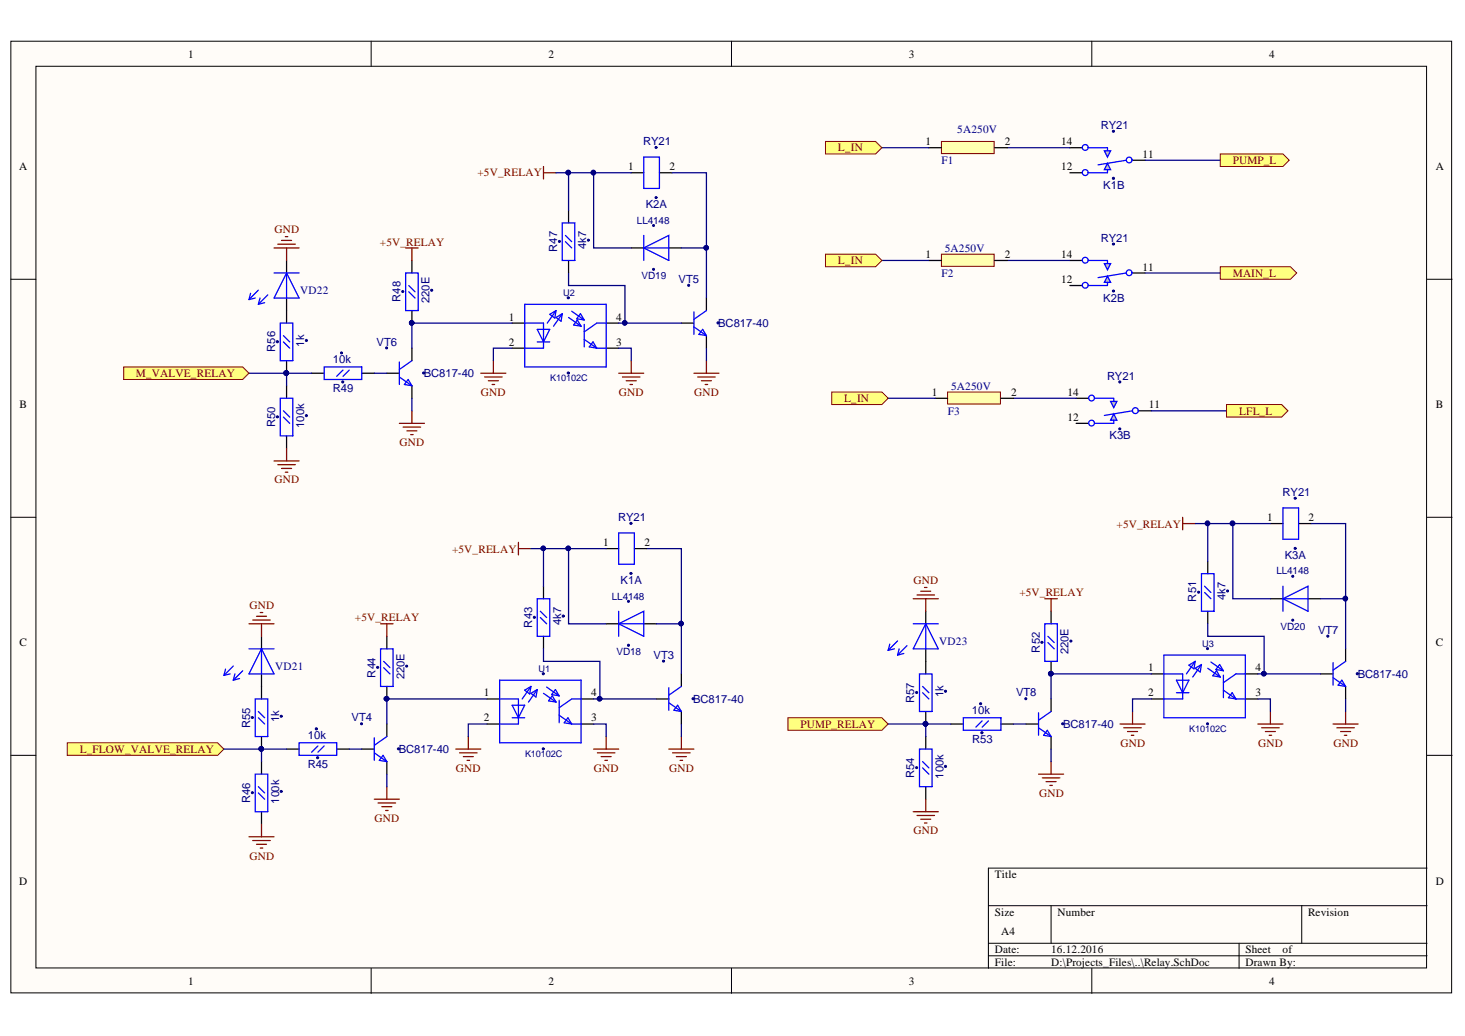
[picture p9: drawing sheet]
<svg xmlns="http://www.w3.org/2000/svg" width="297mm" height="210mm" viewBox="0 0 297 210" stroke-linecap="round" stroke-linejoin="round" font-family="sans-serif">
<defs><g id="words">
<g font-size="2.3">
<text x="38.1" y="11.7">1</text>
<text x="111.2" y="11.7">2</text>
<text x="184.3" y="11.7">3</text>
<text x="257.4" y="11.7">4</text>
<text x="187.7" y="29.4">1</text>
<text x="203.7" y="29.4">2</text>
<text x="215.2" y="29.4">14</text>
<text x="3.9" y="34.5">A</text>
<text x="127.4" y="34.5">1</text>
<text x="135.7" y="34.5">2</text>
<text x="215.2" y="34.5">12</text>
<text x="231.6" y="31.9">11</text>
<text x="291.1" y="34.5">A</text>
<text x="187.7" y="52.3">1</text>
<text x="203.7" y="52.3">2</text>
<text x="215.2" y="52.3">14</text>
<text x="215.2" y="57.4">12</text>
<text x="231.6" y="54.8">11</text>
<text x="103.2" y="65">1</text>
<text x="124.9" y="65">4</text>
<text x="103.2" y="70.1">2</text>
<text x="124.9" y="70.1">3</text>
<text x="4" y="82.7">B</text>
<text x="188.9" y="80.2">1</text>
<text x="205" y="80.2">2</text>
<text x="216.4" y="80.2">14</text>
<text x="232.9" y="82.7">11</text>
<text x="291.1" y="82.7">B</text>
<text x="216.4" y="85.3">12</text>
<text x="256.9" y="105.6">1</text>
<text x="265.3" y="105.6">2</text>
<text x="122.3" y="110.7">1</text>
<text x="130.7" y="110.7">2</text>
<text x="4" y="131">C</text>
<text x="291.1" y="131">C</text>
<text x="232.8" y="136">1</text>
<text x="254.6" y="136">4</text>
<text x="98.1" y="141.1">1</text>
<text x="119.8" y="141.1">4</text>
<text x="232.8" y="141.1">2</text>
<text x="254.6" y="141.1">3</text>
<text x="98.1" y="146.2">2</text>
<text x="119.8" y="146.2">3</text>
<text x="3.9" y="179.2">D</text>
<text x="201.7" y="177.9">Title</text>
<text x="291.1" y="179.2">D</text>
<text x="201.7" y="185.6">Size</text>
<text x="214.4" y="185.6">Number</text>
<text x="265.2" y="185.6">Revision</text>
<text x="203" y="189.4">A4</text>
<text x="201.7" y="193.2">Date:</text>
<text x="201.7" y="195.7">File:</text>
<text x="213.1" y="193.2">16.12.2016</text>
<text x="213.1" y="195.7">D:\Projects_Files\..\Relay.SchDoc</text>
<text x="252.5" y="193.2">Sheet</text>
<text x="252.5" y="195.7">Drawn By:</text>
<text x="260.1" y="193.2">of</text>
<text x="38.1" y="199.5">1</text>
<text x="111.2" y="199.5">2</text>
<text x="184.3" y="199.5">3</text>
<text x="257.4" y="199.5">4</text>
</g>
<g font-size="2.3" fill="#000080">
<text x="130.4" y="29.4">RY21</text>
<text x="194.1" y="26.9">5A250V</text>
<text x="223.2" y="26.2">RY21</text>
<text x="190.9" y="33.2">F1</text>
<text x="223.7" y="38.2">K1B</text>
<text x="130.9" y="42.2">K2A</text>
<text x="113" y="51" transform="rotate(-90 113 51)">R47</text>
<text x="118.8" y="50.5" transform="rotate(-90 118.8 50.5)">4k7</text>
<text x="191.6" y="51">5A250V</text>
<text x="223.2" y="49">RY21</text>
<text x="60.9" y="59.7">VD22</text>
<text x="137.6" y="57.4">VT5</text>
<text x="190.9" y="56.1">F2</text>
<text x="81.2" y="61.2" transform="rotate(-90 81.2 61.2)">R48</text>
<text x="87.1" y="61.4" transform="rotate(-90 87.1 61.4)">220E</text>
<text x="223.7" y="61.1">K2B</text>
<text x="55.8" y="71.3" transform="rotate(-90 55.8 71.3)">R56</text>
<text x="61.7" y="70.2" transform="rotate(-90 61.7 70.2)">1k</text>
<text x="76.4" y="70.1">VT6</text>
<text x="145.6" y="66.2">BC817-40</text>
<text x="67.5" y="73.6">10k</text>
<text x="85.9" y="76.4">BC817-40</text>
<text x="224.5" y="77">RY21</text>
<text x="67.5" y="79.5">R49</text>
<text x="192.1" y="84">F3</text>
<text x="192.8" y="78.9">5A250V</text>
<text x="55.8" y="86.5" transform="rotate(-90 55.8 86.5)">R50</text>
<text x="61.7" y="86.7" transform="rotate(-90 61.7 86.7)">100k</text>
<text x="225" y="89">K3B</text>
<text x="260.1" y="100.6">RY21</text>
<text x="125.3" y="105.6">RY21</text>
<text x="260.5" y="113.2">K3A</text>
<text x="125.8" y="118.3">K1A</text>
<text x="242.6" y="121.9" transform="rotate(-90 242.6 121.9)">R51</text>
<text x="248.5" y="121.6" transform="rotate(-90 248.5 121.6)">4k7</text>
<text x="107.9" y="127.2" transform="rotate(-90 107.9 127.2)">R43</text>
<text x="113.7" y="126.7" transform="rotate(-90 113.7 126.7)">4k7</text>
<text x="190.5" y="130.7">VD23</text>
<text x="267.2" y="128.4">VT7</text>
<text x="55.8" y="135.8">VD21</text>
<text x="76.1" y="137.3" transform="rotate(-90 76.1 137.3)">R44</text>
<text x="82" y="137.6" transform="rotate(-90 82 137.6)">220E</text>
<text x="132.5" y="133.5">VT3</text>
<text x="210.8" y="132.2" transform="rotate(-90 210.8 132.2)">R52</text>
<text x="216.7" y="132.5" transform="rotate(-90 216.7 132.5)">220E</text>
<text x="275.3" y="137.3">BC817-40</text>
<text x="140.6" y="142.4">BC817-40</text>
<text x="185.4" y="142.4" transform="rotate(-90 185.4 142.4)">R57</text>
<text x="191.3" y="141.3" transform="rotate(-90 191.3 141.3)">1k</text>
<text x="206" y="141.1">VT8</text>
<text x="50.7" y="147.4" transform="rotate(-90 50.7 147.4)">R55</text>
<text x="56.6" y="146.3" transform="rotate(-90 56.6 146.3)">1k</text>
<text x="62.4" y="149.7">10k</text>
<text x="71.3" y="146.2">VT4</text>
<text x="197.1" y="144.7">10k</text>
<text x="215.6" y="147.4">BC817-40</text>
<text x="62.4" y="155.6">R45</text>
<text x="80.9" y="152.5">BC817-40</text>
<text x="197.1" y="150.6">R53</text>
<text x="185.4" y="157.6" transform="rotate(-90 185.4 157.6)">R54</text>
<text x="191.3" y="157.8" transform="rotate(-90 191.3 157.8)">100k</text>
<text x="50.7" y="162.7" transform="rotate(-90 50.7 162.7)">R46</text>
<text x="56.6" y="162.8" transform="rotate(-90 56.6 162.8)">100k</text>
</g>
<g font-size="2.3" fill="#800000">
<text x="96.8" y="35.7">+5V_RELAY</text>
<text x="169.9" y="30.7">L_IN</text>
<text x="250" y="33.2">PUMP_L</text>
<text x="55.6" y="47.2">GND</text>
<text x="77" y="49.8">+5V_RELAY</text>
<text x="169.9" y="53.6">L_IN</text>
<text x="250" y="56.1">MAIN_L</text>
<text x="27.6" y="76.4">M_VALVE_RELAY</text>
<text x="97.5" y="80.2">GND</text>
<text x="125.5" y="80.2">GND</text>
<text x="140.7" y="80.2">GND</text>
<text x="171.2" y="81.5">L_IN</text>
<text x="251.3" y="84">LFL_L</text>
<text x="81" y="90.3">GND</text>
<text x="55.6" y="97.9">GND</text>
<text x="226.4" y="106.9">+5V_RELAY</text>
<text x="91.7" y="112">+5V_RELAY</text>
<text x="185.2" y="118.3">GND</text>
<text x="50.6" y="123.4">GND</text>
<text x="72" y="125.9">+5V_RELAY</text>
<text x="206.7" y="120.8">+5V_RELAY</text>
<text x="162.3" y="147.4">PUMP_RELAY</text>
<text x="16.2" y="152.5">L_FLOW_VALVE_RELAY</text>
<text x="227.2" y="151.2">GND</text>
<text x="255.1" y="151.2">GND</text>
<text x="270.4" y="151.2">GND</text>
<text x="92.4" y="156.3">GND</text>
<text x="120.4" y="156.3">GND</text>
<text x="135.7" y="156.3">GND</text>
<text x="210.7" y="161.4">GND</text>
<text x="75.9" y="166.5">GND</text>
<text x="185.2" y="169.1">GND</text>
<text x="50.6" y="174.1">GND</text>
</g>
<g font-size="2" fill="#000080">
<text x="129.1" y="45.3">LL4148</text>
<text x="130.1" y="56.4">VD19</text>
<text x="258.8" y="116.4">LL4148</text>
<text x="124.1" y="121.5">LL4148</text>
<text x="259.6" y="127.6">VD20</text>
<text x="125" y="132.7">VD18</text>
</g>
<g font-size="1.9" fill="#000080">
<text x="114.2" y="60">U2</text>
<text x="111.6" y="77.2">K10102C</text>
<text x="243.7" y="131.1">U3</text>
<text x="109.2" y="136.1">U1</text>
<text x="241.1" y="148.4">K10102C</text>
<text x="106.5" y="153.4">K10102C</text>
</g>
</g></defs>
<g fill="#fffcf8" stroke="#000" stroke-width=".2">
<path d="M2.2 8.4h292.1v192.8h-292.1z"/>
<path d="M7.3 13.4h281.9v182.7h-281.9z"/>
</g>
<g fill="none" stroke="#000" stroke-width=".2">
<path d="M75.3 8.4v5M148.3 8.4v5M221.4 8.4v5M2.2 56.6h5.1M289.3 56.6h5.1M2.2 104.8h5.1M289.3 104.8h5.1M2.2 153h5.1M289.3 153h5.1M289.3 175.9h-88.9v20.3M75.3 196.2v5.1M148.3 196.2v5.1"/>
<path d="M200.4 183.5h88.9M200.4 191.1h88.9M200.4 193.7h88.9M213.1 183.5v7.6M221.4 196.2v5.1M251.2 191.1v5.1M263.9 183.5v7.6"/>
</g>
<path d="M216.9 35h2.6M216.9 29.9h2.6M229.6 32.5h2.6" fill="none" stroke="#000" stroke-width=".25"/>
<g fill="none" stroke="#00f" stroke-width=".25">
<circle cx="220" cy="35" r=".6"/>
<circle cx="220" cy="29.9" r=".59"/>
</g>
<path d="M224.5 33.1l.7 1.3h-1.3z" fill="#c0c0c0"/>
<path d="M224.5 33.1l.7 1.3h-1.3zM224.5 29.9v.7M224.5 34.4v.6" fill="none" stroke="#00f" stroke-width=".25"/>
<path d="M223.9 30.6h1.3l-.7 1.2z" fill="#c0c0c0"/>
<g fill="none" stroke="#00f" stroke-width=".25">
<path d="M220.7 35h3.8M220.7 29.9h3.8M223.9 30.6h1.3l-.7 1.2zM228.4 32.5l-5.8 .9"/>
<circle cx="228.9" cy="32.4" r=".58"/>
</g>
<g fill="#000080" stroke="#000080" stroke-width=".2">
<circle cx="225.8" cy="36.1" r=".22"/>
<circle cx="225.8" cy="26.6" r=".21"/>
</g>
<path d="M204.2 29.9h12.7M232.2 32.5h15.2" fill="none" stroke="#000080" stroke-width=".25"/>
<path d="M247.4 31.2h12.7l1.3 1.3-1.3 1.2h-12.7z" fill-rule="evenodd" fill="#ffff80" stroke="#800000" stroke-width=".2"/>
<path d="M190.9 28.7h10.7v2.4h-10.7z" fill="#ffffb0" stroke="#800000" stroke-width=".2"/>
<path d="M188.3 29.9h2.6M201.7 29.9h2.5M216.9 57.8h2.6M216.9 52.8h2.6M229.6 55.3h2.6" fill="none" stroke="#000" stroke-width=".25"/>
<path d="M178.8 29.9h9.5" fill="none" stroke="#000080" stroke-width=".25"/>
<g fill="none" stroke="#00f" stroke-width=".25">
<circle cx="220" cy="52.7" r=".59"/>
<circle cx="220" cy="57.8" r=".59"/>
</g>
<path d="M224.5 55.9l.7 1.3h-1.3z" fill="#c0c0c0"/>
<path d="M224.5 55.9l.7 1.3h-1.3zM224.5 52.8v.6M224.5 57.2v.6" fill="none" stroke="#00f" stroke-width=".25"/>
<path d="M223.9 53.4h1.3l-.7 1.3z" fill="#c0c0c0"/>
<g fill="none" stroke="#00f" stroke-width=".25">
<path d="M220.7 57.8h3.8M220.7 52.8h3.8M223.9 53.4h1.3l-.7 1.3zM228.4 55.3l-5.8 1"/>
<circle cx="228.9" cy="55.3" r=".58"/>
</g>
<g fill="#000080" stroke="#000080" stroke-width=".2">
<circle cx="225.8" cy="59" r=".21"/>
<circle cx="225.8" cy="49.4" r=".21"/>
</g>
<path d="M204.2 52.8h12.7M232.2 55.3h15.2" fill="none" stroke="#000080" stroke-width=".25"/>
<path d="M190.9 51.5h10.7v2.5h-10.7z" fill="#ffffb0" stroke="#800000" stroke-width=".2"/>
<path d="M188.3 52.8h2.6M201.7 52.8h2.5M218.2 85.8h2.5M218.2 80.7h2.5M230.9 83.2h2.5" fill="none" stroke="#000" stroke-width=".25"/>
<path d="M178.8 52.8h9.5" fill="none" stroke="#000080" stroke-width=".25"/>
<g fill="none" stroke="#00f" stroke-width=".25">
<circle cx="221.3" cy="80.6" r=".58"/>
<circle cx="221.3" cy="85.7" r=".58"/>
</g>
<path d="M225.8 83.9l.7 1.2h-1.3z" fill="#c0c0c0"/>
<path d="M225.8 83.9l.7 1.2h-1.3zM225.8 80.7v.6M225.8 85.1v.7" fill="none" stroke="#00f" stroke-width=".25"/>
<path d="M225.2 81.3h1.3l-.7 1.3z" fill="#c0c0c0"/>
<g fill="none" stroke="#00f" stroke-width=".25">
<path d="M222 85.8h3.8M222 80.7h3.8M225.2 81.3h1.3l-.7 1.3zM229.6 83.2l-5.7 1"/>
<circle cx="230.2" cy="83.2" r=".6"/>
</g>
<g fill="#000080" stroke="#000080" stroke-width=".2">
<circle cx="227" cy="86.9" r=".2"/>
<circle cx="227" cy="77.4" r=".21"/>
</g>
<path d="M205.5 80.7h12.7M233.4 83.2h15.3" fill="none" stroke="#000080" stroke-width=".25"/>
<path d="M192.1 79.4h10.7v2.5h-10.7z" fill="#ffffb0" stroke="#800000" stroke-width=".2"/>
<path d="M189.6 80.7h2.5M202.9 80.7h2.6" fill="none" stroke="#000" stroke-width=".25"/>
<path d="M180.1 80.7h9.5" fill="none" stroke="#000080" stroke-width=".25"/>
<g fill="#ffff80" stroke="#800000" stroke-width=".2">
<path d="M167.4 28.7h10.1l1.3 1.2-1.3 1.3h-10.1z" fill-rule="evenodd"/>
<path d="M167.4 51.5h10.1l1.3 1.3-1.3 1.2h-10.1z" fill-rule="evenodd"/>
<path d="M168.6 79.4h10.2l1.3 1.3-1.3 1.3h-10.2z" fill-rule="evenodd"/>
</g>
<g fill="none" stroke="#000" stroke-width=".25">
<path d="M128 35h2.5M133.7 35h2.5M83.5 52.8v2.5M115.3 42.6v2.6M115.3 52.8v2.5M128 50.2h2.5M135.6 50.2h2.5M58.1 78.2v2.5M63.2 75.6h2.5M73.4 75.6h2.5M78.4 75.6h2.6M83.5 62.9v2.6"/>
<path d="M83.5 70.5v2.6M83.5 78.2v2.5M103.8 65.5h2.6M103.8 70.5h2.6M122.9 65.5h2.5M122.9 70.5h2.5M138.1 65.5h2.6M143.2 60.4v2.5M143.2 68v2.5M58.1 88.3v2.5"/>
</g>
<g fill="none" stroke="#00f" stroke-width=".25">
<path d="M130.5 31.8h3.2v6.4h-3.2zM82.2 55.3h2.6v7.6h-2.6zM82.9 59.1l1.3 1.3M82.9 57.8l1.3 1.3M114 45.2h2.5v7.6h-2.5zM114.6 49l1.3 1.2M114.6 47.7l1.3 1.3M130.5 50.2l5.1-2.5v5.1zM130.5 47.7v5.1M130.5 50.2h5.1M65.7 74.3h7.7v2.6h-7.7zM69.5 75l-1.2 1.3"/>
<path d="M70.8 75l-1.3 1.3M81 76.4l2.5 1.8M81 73.3v4.6M82.8 76.9l.7 1.3-1.5-.3zM83.5 73.1l-2.5 1.8M106.4 65.5h3.8v5h-3.8M106.4 61.7h16.5v12.6h-16.5zM108.9 69.3h2.6M108.9 66.7h2.6l-1.3 2.6zM111.5 63.7l1.2-.8-.2 1.5zM112.7 64.3l1.3-.7-.2 1.5zM112.7 62.9l-1.7 2.6"/>
<path d="M114 63.6l-1.8 2.5M115.3 64.3l2.5 1.8M115.9 63.1l2.6 1.7M117.1 64.8l.7 1.3-1.5-.3zM117.7 63.6l.8 1.2-1.6-.2zM118.5 68.8l2.5 1.7M118.5 65.7v4.6M120.2 69.3l.8 1.2-1.5-.2zM121 70.5h1.9M122.9 65.5h-1.9l-2.5 1.7M140.7 66.2l2.5 1.8M140.7 63.2v4.5"/>
<path d="M142.5 66.7l.7 1.3-1.5-.3zM143.2 62.9l-2.5 1.8M56.8 80.7h2.6v7.6h-2.6zM57.5 84.5l1.2 1.3M57.5 83.2l1.2 1.3"/>
</g>
<g fill="#000080" stroke="#000080" stroke-width=".2">
<circle cx="133" cy="40" r=".2"/>
<circle cx="133" cy="29.9" r=".2"/>
<circle cx="132.5" cy="54.6" r=".2"/>
<circle cx="132.5" cy="45.7" r=".2"/>
<circle cx="120.3" cy="35" r=".46"/>
<circle cx="143.2" cy="50.2" r=".46"/>
<circle cx="139.6" cy="57.8" r=".21"/>
<circle cx="145.6" cy="65.4" r=".22"/>
<circle cx="113.4" cy="48.9" r=".2"/>
<circle cx="119.3" cy="48.7" r=".2"/>
<circle cx="56.2" cy="84.4" r=".21"/>
<circle cx="62.1" cy="84.2" r=".21"/>
<circle cx="115.2" cy="60.3" r=".21"/>
<circle cx="115.2" cy="75.6" r=".21"/>
<circle cx="115.2" cy="35" r=".47"/>
<circle cx="126.7" cy="65.4" r=".46"/>
<circle cx="78.4" cy="70.5" r=".2"/>
<circle cx="85.9" cy="75.6" r=".2"/>
<circle cx="69.5" cy="77.4" r=".21"/>
<circle cx="69.2" cy="71.5" r=".2"/>
<circle cx="58" cy="75.6" r=".47"/>
<circle cx="83.5" cy="65.4" r=".46"/>
<circle cx="81.7" cy="59.1" r=".2"/>
<circle cx="87.5" cy="58.8" r=".21"/>
</g>
<g fill="none" stroke="#000080" stroke-width=".25">
<path d="M112.7 35h2.6v7.6M115.3 35h5.1M128 35h-7.6v15.2h7.6M136.2 35h7v15.2h-5.1M115.3 55.3v2.5h11.4v7.7M143.2 50.2v10.2M50.5 75.6h7.6M63.2 75.6h-5.1v2.6M75.9 75.6h2.5M103.8 70.5h-3.8v2.6M103.8 65.5h-20.3v5M125.4 65.5h12.7"/>
<path d="M125.4 70.5h2.6v2.6M143.2 70.5v2.6M83.5 80.7v2.5"/>
</g>
<g fill="none" stroke="#800000" stroke-width=".25">
<path d="M110.2 33.7v2.6M110.2 35h2.5M82.2 50.2h2.6M83.5 50.2v2.6M97.5 75.6h5.1M98.3 76.4h3.5M99 77.1h2M99.8 77.9h.5M100 73.1v2.5M125.4 75.6h5.1M126.2 76.4h3.6M127 77.1h2"/>
<path d="M127.7 77.9h.5M128 73.1v2.5M140.7 75.6h5.1M141.5 76.4h3.5M142.2 77.1h2M143 77.9h.5M143.2 73.1v2.5M55.6 93.4h5M56.3 94.1h3.6M57.1 94.9h2M57.8 95.7h.6M58.1 90.8v2.6"/>
<path d="M81 85.8h5.1M81.7 86.5h3.6M82.5 87.3h2M83.3 88.1h.5M83.5 83.2v2.6"/>
</g>
<path d="M25.1 74.3h24.1l1.3 1.3-1.3 1.3h-24.1z" fill-rule="evenodd" fill="#ffff80" stroke="#800000" stroke-width=".2"/>
<path d="M58.1 52.8v2.5M58.1 60.4v5.1M58.1 73.1v2.5M110.2 118.8v2.5M122.9 111.2h2.5M128.6 111.2h2.6M110.2 128.9v2.6M122.9 126.4h2.5M130.5 126.4h2.6M138.1 136.5v2.6M133.1 141.6h2.5M138.1 144.2v2.5" fill="none" stroke="#000" stroke-width=".25"/>
<g fill="#000080" stroke="#000080" stroke-width=".2">
<circle cx="58" cy="75.6" r=".47"/>
<circle cx="56.2" cy="69.2" r=".22"/>
<circle cx="62.1" cy="69" r=".21"/>
<circle cx="127.9" cy="116.2" r=".21"/>
<circle cx="127.9" cy="106" r=".22"/>
<circle cx="127.4" cy="130.7" r=".21"/>
<circle cx="127.4" cy="121.8" r=".2"/>
<circle cx="115.2" cy="111.1" r=".46"/>
<circle cx="138.1" cy="126.3" r=".46"/>
<circle cx="134.5" cy="133.9" r=".21"/>
<circle cx="140.5" cy="141.6" r=".2"/>
<circle cx="108.3" cy="125.1" r=".21"/>
<circle cx="114.2" cy="124.8" r=".22"/>
</g>
<g fill="none" stroke="#00f" stroke-width=".25">
<path d="M50.8 59.4l-.3 1.3M52.4 58.8l-1.9 1.9M54.3 59.8l-1.9 1.9M55.6 55.3h5M58.1 55.3l2.5 5.1h-5zM58.1 55.3v5.1M51.8 60.4l-1.3 .3M52.7 60.4l-.3 1.3M53.7 61.3l-1.3 .4M56.8 65.5h2.6v7.6h-2.6zM57.5 69.3l1.2 1.2M57.5 68l1.2 1.3"/>
<path d="M125.4 108h3.2v6.3h-3.2zM108.9 121.3h2.6v7.6h-2.6zM109.6 125.1l1.2 1.3M109.6 123.8l1.2 1.3M125.4 126.4l5.1-2.6v5.1zM125.4 123.8v5.1M125.4 126.4h5.1M135.6 139.3v4.6M138.1 139.1l-2.5 1.8M135.6 142.4l2.5 1.8M137.4 142.9l.7 1.3-1.5-.3z"/>
</g>
<path d="M55.6 50.2h5M56.3 49.5h3.6M57.1 48.7h2M57.8 48h.6M58.1 50.2v2.6M105.1 109.9v2.5M105.1 111.2h2.6M135.6 151.8h5.1M136.4 152.5h3.5M137.1 153.3h2.1M137.9 154.1h.5M138.1 149.2v2.6" fill="none" stroke="#800000" stroke-width=".25"/>
<path d="M122.9 111.2h-7.6v15.2h7.6M131.2 111.2h6.9v15.2h-5M138.1 126.4v10.1M138.1 146.7v2.5" fill="none" stroke="#000080" stroke-width=".25"/>
<path d="M13.6 150.5h30.5l1.3 1.3-1.3 1.2h-30.5z" fill-rule="evenodd" fill="#ffff80" stroke="#800000" stroke-width=".2"/>
<g fill="none" stroke="#000" stroke-width=".25">
<path d="M244.9 113.7v2.5M257.6 106.1h2.5M263.3 106.1h2.5M53 128.9v2.6M53 136.5v5.1M78.4 128.9v2.6M78.4 139.1v2.5M213.1 123.8v2.6M213.1 134v2.5M233.4 136.5h2.6M244.9 123.8v2.6M252.5 136.5h2.5"/>
<path d="M257.6 121.3h2.5M265.2 121.3h2.5M267.7 136.5h2.6M272.8 131.5v2.5M272.8 139.1v2.5M53 149.2v2.6M53 154.3v2.5M58.1 151.8h2.5M68.3 151.8h2.5M73.4 151.8h2.5M78.4 146.7v2.5M78.4 154.3v2.5"/>
<path d="M98.8 141.6h2.5M98.8 146.7h2.5M117.8 141.6h2.6M117.8 146.7h2.6M187.7 149.2v2.6M187.7 159.4v2.5M192.8 146.7h2.5M202.9 146.7h2.6M208 146.7h2.6M213.1 141.6v2.6M213.1 149.2v2.6M233.4 141.6h2.6"/>
<path d="M252.5 141.6h2.5M53 164.5v2.5"/>
</g>
<g fill="none" stroke="#00f" stroke-width=".25">
<path d="M243.6 116.2h2.5v7.6h-2.5zM244.2 118.8l1.3 1.2M260.1 102.9h3.2v6.4h-3.2zM260.1 118.8v5M45.7 135.6l-.3 1.2M46.7 136.5l-1.3 .3M47.3 134.9l-1.9 1.9M47.6 136.5l-.3 1.3M48.6 137.5l-1.3 .3M49.2 135.9l-1.9 1.9M50.5 131.5h5.1M53 131.5l2.6 5h-5.1z"/>
<path d="M53 131.5v5M77.2 131.5h2.5v7.6h-2.5zM77.8 135.3l1.3 1.2M77.8 134l1.3 1.3M101.3 137.8h16.5v12.7h-16.5zM106.4 139.8l1.3-.7-.3 1.5zM107.7 139.1l-1.8 2.5M108.9 139.7l-1.8 2.6M110.8 139.2l2.6 1.8M112.6 139.7l.8 1.3-1.6-.3zM211.8 126.4h2.6v7.6h-2.6zM212.5 130.2l1.2 1.3"/>
<path d="M212.5 128.9l1.2 1.3M236 132.7h16.5v12.7h-16.5zM236 136.5h3.8v5.1h-3.8M238.5 137.8h2.6l-1.3 2.5zM241.1 134.8l1.2-.8-.2 1.5zM242.3 135.4l1.3-.8-.2 1.6zM242.3 134l-1.7 2.5M243.6 134.6l-1.8 2.6M244.2 120l1.3 1.3M244.9 135.4l2.5 1.8M245.5 134.1l2.6 1.8M246.7 135.9l.7 1.3-1.5-.3z"/>
<path d="M247.3 134.6l.8 1.3-1.6-.2zM248.1 139.8l2.5 1.8M248.1 136.8v4.6M252.5 136.5h-1.9l-2.5 1.8M260.1 121.3l5.1-2.5v5zM260.1 121.3h5.1M270.3 137.3l2.5 1.8M270.3 134.3v4.5M272.1 137.8l.7 1.3-1.5-.3zM272.8 134l-2.5 1.8M51.8 156.8h2.5v7.7h-2.5zM51.8 141.6h2.5v7.6h-2.5z"/>
<path d="M52.4 159.4l1.3 1.3M52.4 145.4l1.3 1.3M52.4 144.2l1.3 1.2M60.6 150.5h7.7v2.5h-7.7zM64.5 151.1l-1.3 1.3M65.7 151.1l-1.2 1.3M75.9 152.5l2.5 1.8M75.9 149.5v4.6M77.7 153l.7 1.3-1.5-.2zM78.4 149.2l-2.5 1.8M101.3 141.6h3.8v5.1h-3.8M103.8 145.4h2.6"/>
<path d="M103.8 142.9h2.6l-1.3 2.5zM107.7 140.5l1.2-.8-.2 1.5zM110.2 140.5l2.5 1.8M112 141l.7 1.3-1.5-.3zM113.4 144.9l2.5 1.8M113.4 141.9v4.5M115.2 145.4l.7 1.3-1.5-.3zM115.9 146.7h1.9M117.8 141.6h-1.9l-2.5 1.8M186.4 151.8h2.6v7.6h-2.6zM187.1 155.6l1.2 1.2M187.1 154.3l1.2 1.3"/>
<path d="M195.3 145.4h7.6v2.6h-7.6zM199.1 146.1l-1.2 1.2M200.4 146.1l-1.3 1.2M210.6 147.5l2.5 1.7M210.6 144.4v4.6M212.4 148l.7 1.2-1.5-.2zM213.1 144.2l-2.5 1.7M238.5 140.3h2.6M249.8 140.3l.8 1.3-1.5-.2zM250.6 141.6h1.9M52.4 160.7l1.3 1.2"/>
</g>
<g fill="#000080" stroke="#000080" stroke-width=".2">
<circle cx="51.2" cy="160.6" r=".2"/>
<circle cx="57" cy="160.3" r=".21"/>
<circle cx="110.1" cy="136.5" r=".21"/>
<circle cx="110.1" cy="151.7" r=".2"/>
<circle cx="110.1" cy="111.1" r=".46"/>
<circle cx="115.2" cy="111.1" r=".46"/>
<circle cx="121.6" cy="141.6" r=".46"/>
<circle cx="73.3" cy="146.6" r=".2"/>
<circle cx="80.8" cy="151.7" r=".21"/>
<circle cx="64.4" cy="153.5" r=".21"/>
<circle cx="64.1" cy="147.7" r=".22"/>
<circle cx="53" cy="151.7" r=".46"/>
<circle cx="78.4" cy="141.6" r=".46"/>
<circle cx="76.6" cy="135.2" r=".21"/>
<circle cx="82.4" cy="135" r=".2"/>
<circle cx="51.2" cy="145.4" r=".2"/>
<circle cx="57" cy="145.1" r=".21"/>
<circle cx="262.6" cy="111.1" r=".21"/>
<circle cx="262.6" cy="100.9" r=".21"/>
<circle cx="262.1" cy="125.7" r=".2"/>
<circle cx="262.1" cy="116.8" r=".2"/>
<circle cx="249.9" cy="106" r=".47"/>
<circle cx="272.8" cy="121.3" r=".46"/>
<circle cx="269.2" cy="128.9" r=".21"/>
<circle cx="275.2" cy="136.5" r=".21"/>
<circle cx="243" cy="120" r=".2"/>
<circle cx="248.9" cy="119.7" r=".2"/>
<circle cx="185.8" cy="155.5" r=".2"/>
<circle cx="191.7" cy="155.3" r=".22"/>
<circle cx="244.8" cy="131.4" r=".2"/>
<circle cx="244.8" cy="146.6" r=".2"/>
<circle cx="244.8" cy="106" r=".46"/>
<circle cx="256.3" cy="136.5" r=".46"/>
<circle cx="208" cy="141.6" r=".2"/>
<circle cx="215.5" cy="146.6" r=".21"/>
<circle cx="199.1" cy="148.5" r=".22"/>
<circle cx="198.8" cy="142.6" r=".21"/>
<circle cx="187.6" cy="146.7" r=".46"/>
<circle cx="213.1" cy="136.5" r=".46"/>
<circle cx="211.3" cy="130.1" r=".21"/>
<circle cx="217.1" cy="129.9" r=".2"/>
</g>
<g fill="none" stroke="#800000" stroke-width=".25">
<path d="M239.8 104.8v2.5M239.8 106.1h2.5M50.5 126.4h5.1M51.2 125.6h3.6M52 124.9h2M52.8 124.1h.5M53 126.4v2.5M77.2 126.4h2.5M78.4 126.4v2.5M211.8 121.3h2.6M213.1 121.3v2.5M78.4 159.4v2.5"/>
<path d="M92.4 151.8h5.1M93.2 152.5h3.5M93.9 153.3h2.1M94.7 154.1h.5M95 149.2v2.6M120.4 151.8h5M121.1 152.5h3.6M121.9 153.3h2M122.6 154.1h.6M122.9 149.2v2.6M210.6 156.8h5.1M211.3 157.6h3.6"/>
<path d="M212.1 158.4h2M212.9 159.1h.5M213.1 154.3v2.5M227.1 146.7h5.1M227.9 147.5h3.5M228.6 148.2h2M229.4 149h.5M229.6 144.2v2.5M255 146.7h5.1M255.8 147.5h3.6M256.6 148.2h2M257.3 149h.5"/>
<path d="M257.6 144.2v2.5M270.3 146.7h5.1M271.1 147.5h3.5M271.8 148.2h2M272.6 149h.5M272.8 144.2v2.5M50.5 169.5h5.1M51.2 170.3h3.6M52 171.1h2M52.8 171.8h.5M53 167v2.5M75.9 161.9h5.1"/>
<path d="M76.7 162.7h3.5M77.4 163.4h2M78.2 164.2h.5M185.2 164.5h5M185.9 165.2h3.6M186.7 166h2M187.4 166.7h.6M187.7 161.9v2.6"/>
</g>
<g fill="none" stroke="#000080" stroke-width=".25">
<path d="M107.7 111.2h2.5v7.6M110.2 111.2h5.1M242.3 106.1h2.6v7.6M244.9 106.1h5.1M257.6 106.1h-7.6v15.2h7.6M265.8 106.1h7v15.2h-5.1M110.2 131.5v2.5h11.4v7.6M233.4 136.5h-20.3v5.1M244.9 126.4v2.5h11.4v7.6M255 136.5h12.7M272.8 121.3v10.2M45.4 151.8h7.6"/>
<path d="M58.1 151.8h-5.1v2.5M70.8 151.8h2.6M78.4 156.8v2.6M98.8 146.7h-3.8v2.5M98.8 141.6h-20.4v5.1M120.4 141.6h12.7M120.4 146.7h2.5v2.5M180.1 146.7h7.6M192.8 146.7h-5.1v2.5M205.5 146.7h2.5M213.1 151.8v2.5M233.4 141.6h-3.8v2.6"/>
<path d="M255 141.6h2.6v2.6M272.8 141.6v2.6"/>
</g>
<path d="M159.7 145.4h19.1l1.3 1.3-1.3 1.3h-19.1z" fill-rule="evenodd" fill="#ffff80" stroke="#800000" stroke-width=".2"/>
<path d="M187.7 123.8v2.6M187.7 131.5v5M187.7 144.2v2.5" fill="none" stroke="#000" stroke-width=".25"/>
<g fill="#000080" stroke="#000080" stroke-width=".2">
<circle cx="187.6" cy="146.7" r=".46"/>
<circle cx="185.8" cy="140.3" r=".21"/>
<circle cx="191.7" cy="140.1" r=".22"/>
</g>
<path d="M180.4 130.5l-.3 1.3M181.3 131.5l-1.2 .3M182 129.9l-1.9 1.9M182.3 131.5l-.3 1.2M183.3 132.4l-1.3 .3M183.9 130.8l-1.9 1.9M185.2 126.4h5M186.4 136.5h2.6v7.7h-2.6zM187.1 139.1l1.2 1.2M187.7 126.4l2.5 5.1h-5zM187.7 126.4v5.1M187.1 140.3l1.2 1.3" fill="none" stroke="#00f" stroke-width=".25"/>
<path d="M186.7 119.8h2M187.4 119h.6M185.2 121.3h5M185.9 120.5h3.6M187.7 121.3v2.5" fill="none" stroke="#800000" stroke-width=".25"/>
<g fill="#ffff80" stroke="#800000" stroke-width=".2">
<path d="M247.4 54h14.2l1.3 1.3-1.3 1.3h-14.2z" fill-rule="evenodd"/>
<path d="M248.7 82h11.2l1.2 1.2-1.2 1.3h-11.2z" fill-rule="evenodd"/>
</g>
<use href="#words"/>
</svg>
